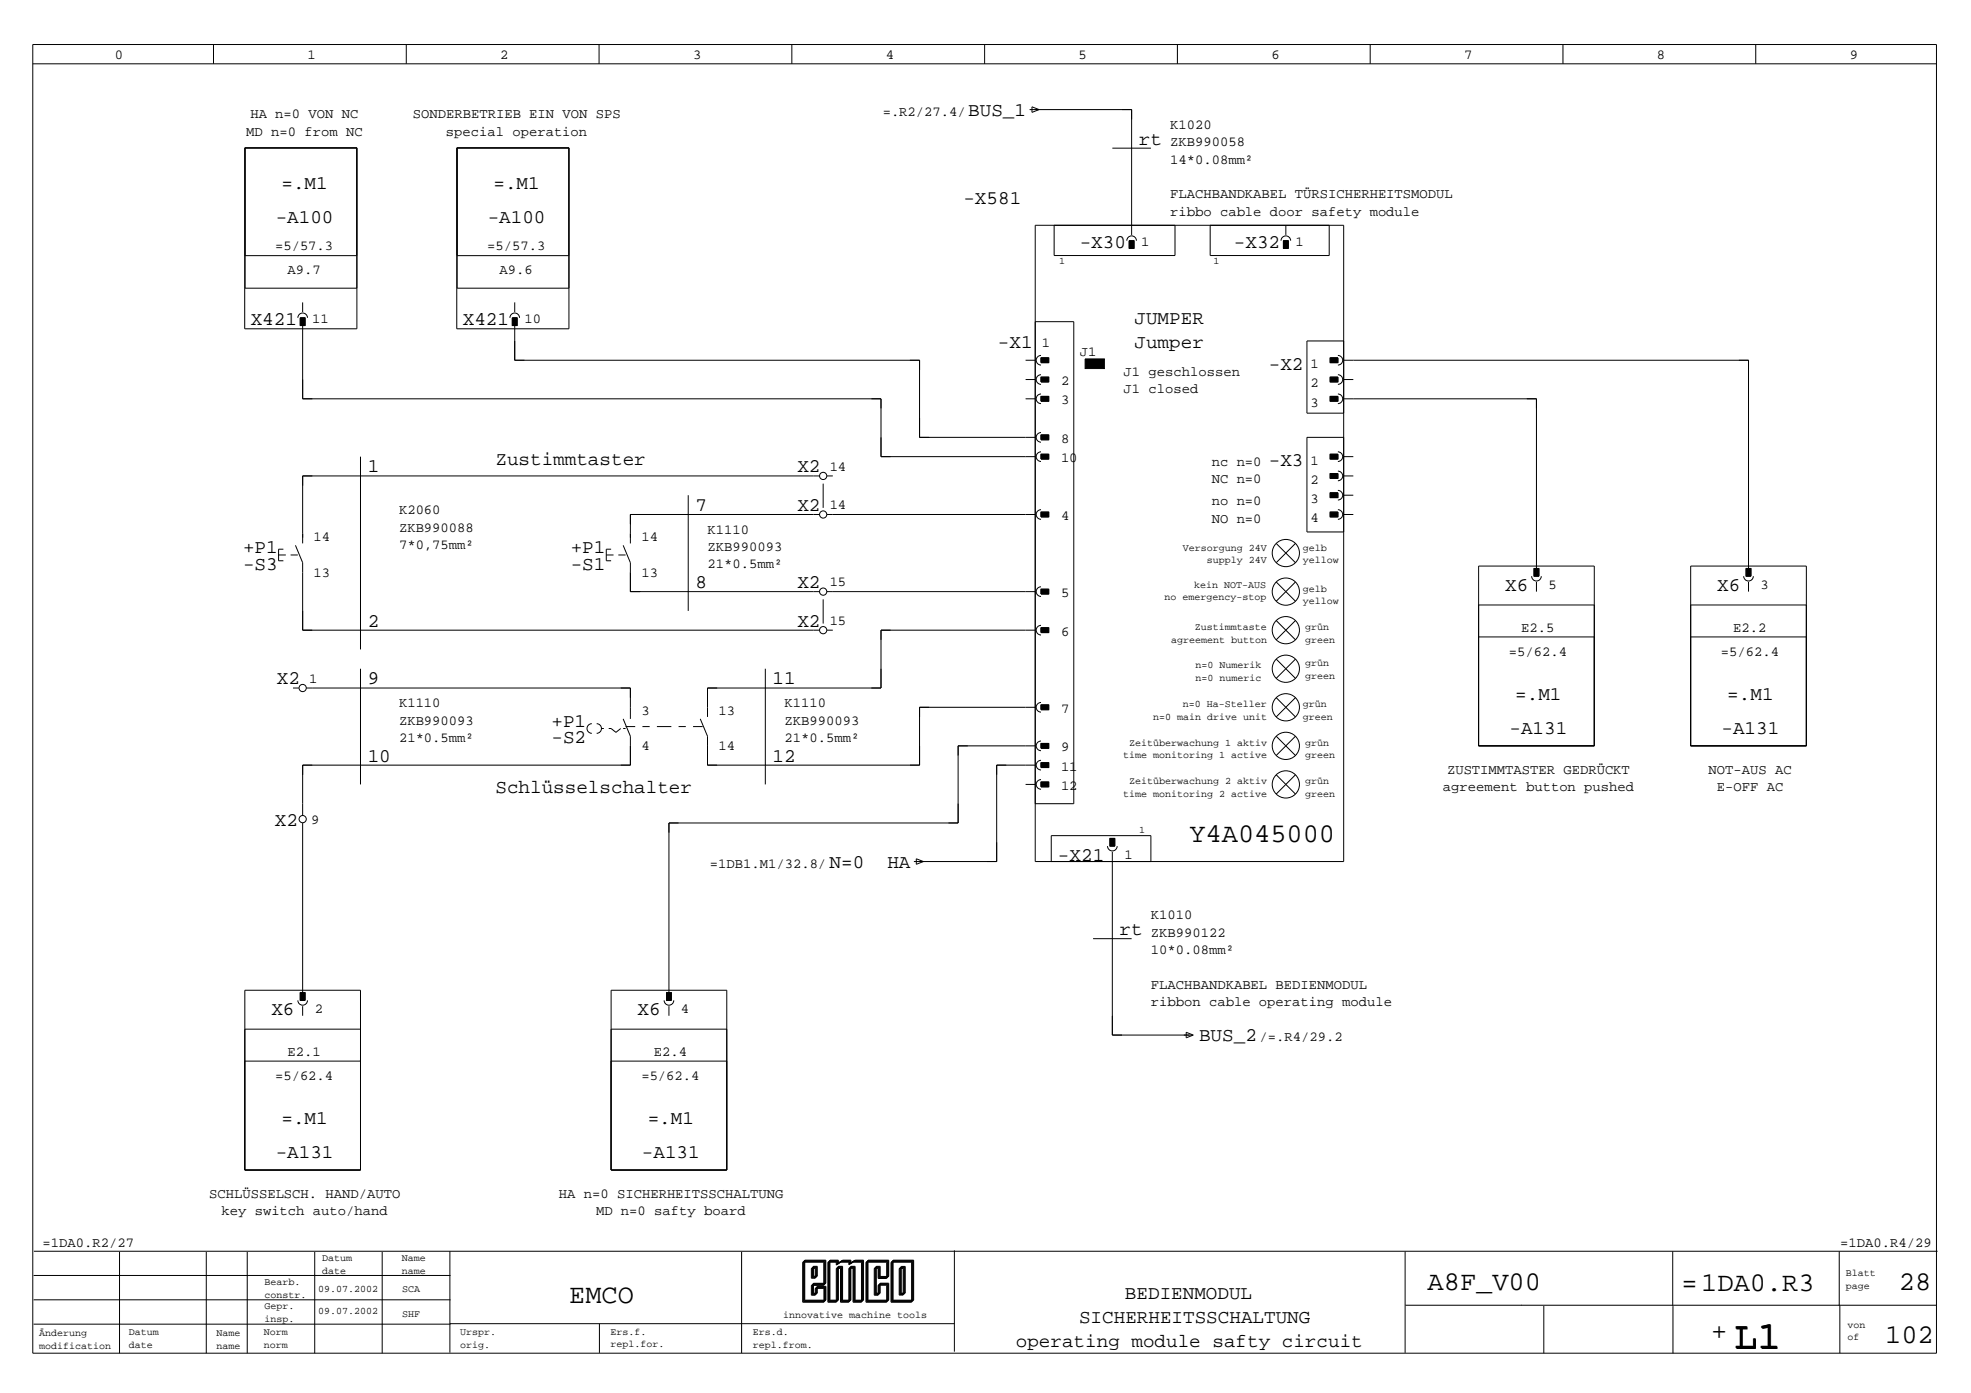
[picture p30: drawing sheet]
<svg xmlns="http://www.w3.org/2000/svg" width="297mm" height="210mm" viewBox="0 0 297 210" stroke-linecap="round" stroke-linejoin="round" font-family="sans-serif">
<defs><g id="words">
<text font-size="5.8" x="261.3" y="203.1">L1</text>
<g font-size="4.1">
<text x="179.3" y="126.9">Y4A045000</text>
<text x="85.8" y="196.3">EMCO</text>
<text x="215.2" y="194.4">A8F_V00</text>
<text x="253.4" y="194.5">=1DA0.R3</text>
<text x="286.2" y="194.4">28</text>
<text x="257.9" y="201.8">+</text>
<text x="284.1" y="202.4">102</text>
</g>
<g font-size="2.9">
<text x="145.9" y="17.4">BUS_1</text>
<text x="171.6" y="21.8">rt</text>
<text x="42.4" y="28.5">=.M1</text>
<text x="74.4" y="28.5">=.M1</text>
<text x="41.5" y="33.5">-A100</text>
<text x="73.5" y="33.5">-A100</text>
<text x="145.2" y="30.7">-X581</text>
<text x="162.7" y="37.3">-X30</text>
<text x="186" y="37.3">-X32</text>
<text x="37.8" y="48.9">X421</text>
<text x="69.7" y="48.9">X421</text>
<text x="150.4" y="52.5">-X1</text>
<text x="171" y="48.8">JUMPER</text>
<text x="171" y="52.4">Jumper</text>
<text x="191.2" y="55.7">-X2</text>
<text x="55.4" y="71.2">1</text>
<text x="74.7" y="70.1">Zustimmtaster</text>
<text x="120.2" y="71.2">X2</text>
<text x="191.2" y="70.3">-X3</text>
<text x="104.8" y="77">7</text>
<text x="120.2" y="77">X2</text>
<text x="36.6" y="83.3">+P1</text>
<text x="86" y="83.3">+P1</text>
<text x="36.6" y="85.9">-S3</text>
<text x="86" y="85.9">-S1</text>
<text x="104.8" y="88.6">8</text>
<text x="120.2" y="88.6">X2</text>
<text x="226.8" y="89">X6</text>
<text x="258.8" y="89">X6</text>
<text x="55.4" y="94.4">2</text>
<text x="120.2" y="94.4">X2</text>
<text x="41.7" y="103.1">X2</text>
<text x="55.4" y="103.1">9</text>
<text x="116.4" y="103.1">11</text>
<text x="228.4" y="105.5">=.M1</text>
<text x="260.3" y="105.5">=.M1</text>
<text x="83.1" y="109.5">+P1</text>
<text x="83.1" y="112">-S2</text>
<text x="227.5" y="110.5">-A131</text>
<text x="259.4" y="110.5">-A131</text>
<text x="55.4" y="114.7">10</text>
<text x="74.7" y="119.5">Schlüsselschalter</text>
<text x="116.4" y="114.7">12</text>
<text x="41.4" y="124.5">X2</text>
<text x="125" y="130.7">N=0</text>
<text x="133.7" y="130.7">HA</text>
<text x="159.4" y="129.7">-X21</text>
<text x="168.7" y="140.9">rt</text>
<text x="40.9" y="153">X6</text>
<text x="96.1" y="153">X6</text>
<text x="180.7" y="156.9">BUS_2</text>
<text x="42.4" y="169.4">=.M1</text>
<text x="97.6" y="169.4">=.M1</text>
<text x="41.5" y="174.5">-A131</text>
<text x="96.7" y="174.5">-A131</text>
<text x="169.5" y="195.7">BEDIENMODUL</text>
<text x="153.1" y="203">operating module safty circuit</text>
<text x="162.6" y="199.3">SICHERHEITSSCHALTUNG</text>
</g>
<g font-size="2.1">
<text x="17.3" y="8.9">0</text>
<text x="46.3" y="8.9">1</text>
<text x="75.4" y="8.9">2</text>
<text x="104.4" y="8.9">3</text>
<text x="133.5" y="8.9">4</text>
<text x="162.6" y="8.9">5</text>
<text x="191.6" y="8.9">6</text>
<text x="220.7" y="8.9">7</text>
<text x="249.7" y="8.9">8</text>
<text x="278.8" y="8.9">9</text>
<text x="37.7" y="17.8">HA n=0 VON NC</text>
<text x="62.2" y="17.8">SONDERBETRIEB EIN VON SPS</text>
<text x="133" y="17.4">=.R2/27.4/</text>
<text x="37.1" y="20.4">MD n=0 from NC</text>
<text x="67.2" y="20.4">special operation</text>
<text x="176.4" y="19.4">K1020</text>
<text x="176.4" y="22">ZKB990058</text>
<text x="176.4" y="24.6">14*0.08mm²</text>
<text x="176.4" y="29.9">FLACHBANDKABEL TÜRSICHERHEITSMODUL</text>
<text x="176.4" y="32.5">ribbo cable door safety module</text>
<text x="41.5" y="37.7">=5/57.3</text>
<text x="43.3" y="41.4">A9.7</text>
<text x="73.4" y="37.7">=5/57.3</text>
<text x="75.3" y="41.4">A9.6</text>
<text x="172" y="37.1">1</text>
<text x="195.2" y="37.1">1</text>
<text x="47.1" y="48.7">11</text>
<text x="79" y="48.7">10</text>
<text x="157" y="52.2">1</text>
<text x="162.7" y="53.6">J1</text>
<text x="159.9" y="58">2</text>
<text x="169.3" y="56.6">J1 geschlossen</text>
<text x="169.3" y="59.2">J1 closed</text>
<text x="197.5" y="55.5">1</text>
<text x="197.5" y="58.4">2</text>
<text x="159.9" y="60.9">3</text>
<text x="197.5" y="61.3">3</text>
<text x="125" y="70.9">14</text>
<text x="159.9" y="66.7">8</text>
<text x="159.9" y="69.6">10</text>
<text x="182.6" y="70.2">nc n=0</text>
<text x="197.5" y="70">1</text>
<text x="60.1" y="77.5">K2060</text>
<text x="125" y="76.7">14</text>
<text x="182.6" y="72.8">NC n=0</text>
<text x="182.6" y="76.1">no n=0</text>
<text x="197.5" y="72.9">2</text>
<text x="197.5" y="75.8">3</text>
<text x="47.3" y="81.5">14</text>
<text x="60.1" y="80.1">ZKB990088</text>
<text x="60.1" y="82.8">7*0,75mm²</text>
<text x="96.7" y="81.5">14</text>
<text x="106.6" y="80.4">K1110</text>
<text x="106.6" y="83">ZKB990093</text>
<text x="159.9" y="78.4">4</text>
<text x="182.6" y="78.7">NO n=0</text>
<text x="197.5" y="78.7">4</text>
<text x="47.3" y="86.9">13</text>
<text x="96.7" y="86.9">13</text>
<text x="106.6" y="85.7">21*0.5mm²</text>
<text x="125" y="88.3">15</text>
<text x="159.9" y="90">5</text>
<text x="233.4" y="88.8">5</text>
<text x="265.3" y="88.8">3</text>
<text x="125" y="94.2">15</text>
<text x="159.9" y="95.8">6</text>
<text x="229.3" y="95.2">E2.5</text>
<text x="261.2" y="95.2">E2.2</text>
<text x="227.4" y="98.8">=5/62.4</text>
<text x="259.4" y="98.8">=5/62.4</text>
<text x="46.6" y="102.9">1</text>
<text x="60.1" y="106.6">K1110</text>
<text x="96.7" y="107.7">3</text>
<text x="108.3" y="107.7">13</text>
<text x="118.2" y="106.6">K1110</text>
<text x="159.9" y="107.4">7</text>
<text x="60.1" y="109.2">ZKB990093</text>
<text x="60.1" y="111.8">21*0.5mm²</text>
<text x="96.7" y="113">4</text>
<text x="108.3" y="113">14</text>
<text x="118.2" y="109.2">ZKB990093</text>
<text x="118.2" y="111.8">21*0.5mm²</text>
<text x="159.9" y="113.2">9</text>
<text x="159.9" y="116.1">11</text>
<text x="159.9" y="119">12</text>
<text x="217.5" y="119.2">agreement button pushed</text>
<text x="218.1" y="116.6">ZUSTIMMTASTER GEDRÜCKT</text>
<text x="257.5" y="116.6">NOT-AUS AC</text>
<text x="258.7" y="119.2">E-OFF AC</text>
<text x="46.9" y="124.2">9</text>
<text x="107" y="130.7">=1DB1.M1/32.8/</text>
<text x="169.5" y="129.5">1</text>
<text x="173.4" y="138.5">K1010</text>
<text x="173.4" y="141.2">ZKB990122</text>
<text x="173.4" y="143.8">10*0.08mm²</text>
<text x="173.4" y="149">FLACHBANDKABEL BEDIENMODUL</text>
<text x="47.4" y="152.7">2</text>
<text x="102.6" y="152.7">4</text>
<text x="173.4" y="151.6">ribbon cable operating module</text>
<text x="43.3" y="159.1">E2.1</text>
<text x="98.5" y="159.1">E2.4</text>
<text x="189.8" y="156.9">/=.R4/29.2</text>
<text x="41.5" y="162.7">=5/62.4</text>
<text x="96.7" y="162.7">=5/62.4</text>
<text x="31.5" y="180.5">SCHLÜSSELSCH. HAND/AUTO</text>
<text x="33.4" y="183.1">key switch auto/hand</text>
<text x="84.2" y="180.5">HA n=0 SICHERHEITSSCHALTUNG</text>
<text x="89.8" y="183.1">MD n=0 safty board</text>
<text x="6.4" y="187.9">=1DA0.R2/27</text>
<text x="277.3" y="187.9">=1DA0.R4/29</text>
</g>
<g font-size="1.5">
<text x="159.6" y="39.8">1</text>
<text x="182.9" y="39.8">1</text>
<text x="178.3" y="83">Versorgung 24V</text>
<text x="196.3" y="83">gelb</text>
<text x="180" y="88.6">kein NOT-AUS</text>
<text x="181.9" y="84.9">supply 24V</text>
<text x="196.3" y="89.1">gelb</text>
<text x="196.3" y="84.9">yellow</text>
<text x="175.5" y="90.5">no emergency-stop</text>
<text x="180.1" y="95">Zustimmtaste</text>
<text x="196.3" y="91">yellow</text>
<text x="196.7" y="95">grün</text>
<text x="176.5" y="96.8">agreement button</text>
<text x="180.2" y="100.7">n=0 Numerik</text>
<text x="196.7" y="96.8">green</text>
<text x="196.7" y="100.4">grün</text>
<text x="178.3" y="106.6">n=0 Ha-Steller</text>
<text x="180.2" y="102.6">n=0 numeric</text>
<text x="196.3" y="106.6">grün</text>
<text x="196.7" y="102.3">green</text>
<text x="170.2" y="112.4">Zeitüberwachung 1 aktiv</text>
<text x="173.8" y="108.5">n=0 main drive unit</text>
<text x="196.3" y="108.5">green</text>
<text x="196.7" y="112.4">grün</text>
<text x="169.3" y="114.3">time monitoring 1 active</text>
<text x="170.2" y="118.2">Zeitüberwachung 2 aktiv</text>
<text x="196.7" y="114.3">green</text>
<text x="196.7" y="118.2">grün</text>
<text x="169.3" y="120.1">time monitoring 2 active</text>
<text x="171.7" y="125.5">1</text>
<text x="196.7" y="120.1">green</text>
<text x="48.6" y="190">Datum</text>
<text x="48.6" y="191.9">date</text>
<text x="60.5" y="190">Name</text>
<text x="60.5" y="191.9">name</text>
<text x="39.8" y="193.6">Bearb.</text>
<text x="39.8" y="195.5">constr.</text>
<text x="39.8" y="197.3">Gepr.</text>
<text x="48" y="194.6">09.07.2002</text>
<text x="60.6" y="194.7">SCA</text>
<text x="278.2" y="192.3">Blatt</text>
<text x="278.2" y="194.2">page</text>
<text x="5.9" y="201.3">Änderung</text>
<text x="5.9" y="203.2">modification</text>
<text x="19.4" y="201.2">Datum</text>
<text x="19.4" y="203.1">date</text>
<text x="32.6" y="201.3">Name</text>
<text x="32.6" y="203.2">name</text>
<text x="39.7" y="201.2">Norm</text>
<text x="39.7" y="203.1">norm</text>
<text x="39.8" y="199.2">insp.</text>
<text x="48" y="198">09.07.2002</text>
<text x="60.6" y="198.5">SHF</text>
<text x="69.3" y="201.2">Urspr.</text>
<text x="69.3" y="203.1">orig.</text>
<text x="92" y="201.1">Ers.f.</text>
<text x="92" y="203">repl.for.</text>
<text x="113.5" y="201.2">Ers.d.</text>
<text x="113.5" y="203.1">repl.from.</text>
<text x="118" y="198.6">innovative machine tools</text>
<text x="278.4" y="200.1">von</text>
<text x="278.4" y="202">of</text>
</g>
</g></defs>
<g fill="none" stroke="#000" stroke-width=".15">
<path d="M4.9 9.6h286.9M4.9 6.7h286.9v197.2h-286.9zM32.2 6.7v2.9M61.2 6.7v2.9M90.3 6.7v2.9M119.3 6.7v2.9M148.4 6.7v2.9M155.2 16.5h15.3v18.9M155.5 16.1l1.1 .4-1.1 .4zM177.4 6.7v2.9M206.5 6.7v2.9M235.5 6.7v2.9"/>
<path d="M264.6 6.7v2.9M36.9 22.3h16.9v27.2h-16.9zM36.9 22.3v21.1h16.9M36.9 22.3h16.9M53.8 22.3v16.2h-16.9M68.8 22.3h16.9v27.2h-16.9zM68.9 22.3v21.1h16.8M68.9 22.3h16.8M85.7 22.3v16.2h-16.8M156 33.9h46.5v95.9h-46.5zM158.9 33.9v4.6h18.2v-4.6M167.6 22.3h5.8"/>
<path d="M169.8 36.3a.73 .73 0 0 1 .7-.8 .73 .73 0 0 1 .8 .8M170.2 36.3h.7v1.1h-.7zM182.4 33.9v4.6h17.9v-4.6M193.1 36.3a.73 .73 0 0 1 .7-.8 .73 .73 0 0 1 .7 .8M193.4 36.3h.7v1.1h-.7zM193.8 33.9v1.5M44.9 47.9a.73 .73 0 0 1 .7-.7 .73 .73 0 0 1 .7 .7M45.2 47.9h.8v1.2h-.8zM45.6 45.6v1.4M45.6 48.5v11.6h87.2v8.7h23.2M76.8 47.9a.73 .73 0 0 1 .8-.7 .73 .73 0 0 1 .7 .7M77.2 47.9h.7v1.2h-.7z"/>
<path d="M77.6 45.6v1.4M77.6 48.5v5.8h61v11.6h17.4M154.6 54.3h1.4M154.6 57.2h1.4M156 48.5h5.8v72.6h-5.8M156.9 53.6a.73 .73 0 0 0-.7 .7 .73 .73 0 0 0 .7 .7M156.9 56.5a.73 .73 0 0 0-.7 .7 .73 .73 0 0 0 .7 .7M156.9 59.4a.73 .73 0 0 0-.7 .7 .73 .73 0 0 0 .7 .7M156.9 53.9h1.1v.7h-1.1zM156.9 56.8h1.1v.8h-1.1zM156.9 59.7h1.1v.8h-1.1zM200.5 53.9h1.1v.7h-1.1z"/>
<path d="M200.5 56.8h1.1v.8h-1.1zM200.5 59.7h1.1v.8h-1.1zM201.6 53.6a.73 .73 0 0 1 .8 .7 .73 .73 0 0 1-.8 .7M201.6 56.5a.73 .73 0 0 1 .8 .7 .73 .73 0 0 1-.8 .7M201.6 59.4a.73 .73 0 0 1 .8 .7 .73 .73 0 0 1-.8 .7M202.5 54.3h61v31.9M202.5 51.4h-5.5v10.9h5.5M202.5 57.2h1.5M54.3 68.8v29.1M103.7 74.6v17.5M123.5 71.7h-77.9v10.2M123.5 77.5h-28.5v4.4"/>
<path d="M124.1 72.9v3.6M124.6 71.7h.9M124.6 77.5h31.4M154.6 60.1h1.4M156.9 65.2a.73 .73 0 0 0-.7 .7 .73 .73 0 0 0 .7 .7M156.9 68.1a.73 .73 0 0 0-.7 .7 .73 .73 0 0 0 .7 .7M156.9 76.8a.73 .73 0 0 0-.7 .7 .73 .73 0 0 0 .7 .8M156.9 65.5h1.1v.8h-1.1zM156.9 68.4h1.1v.8h-1.1zM156.9 77.2h1.1v.7h-1.1zM200.5 68.4h1.1v.8h-1.1zM200.5 77.2h1.1v.7h-1.1z"/>
<path d="M200.5 71.4h1.1v.7h-1.1zM200.5 74.3h1.1v.7h-1.1zM201.6 68.1a.73 .73 0 0 1 .8 .7 .73 .73 0 0 1-.8 .7M201.6 71a.73 .73 0 0 1 .8 .7 .73 .73 0 0 1-.8 .7M201.6 73.9a.73 .73 0 0 1 .8 .7 .73 .73 0 0 1-.8 .7M201.6 76.8a.73 .73 0 0 1 .8 .7 .73 .73 0 0 1-.8 .8M202.5 71.7h1.5M202.5 77.5h1.5M202.5 60.1h29.1v26.1M202.5 65.9h-5.5v14.3h5.5M202.5 68.8h1.5M202.5 74.6h1.5"/>
<path d="M42 83.6h1.1M42.7 82.8h-.7v1.7h.7M43.8 83.6h1.1M44.5 82.2l1.1 2.6v10.2h77.9M91.4 83.6h1.1M92.1 82.8h-.7v1.7h.7M93.2 83.6h1.1M93.9 82.2l1.1 2.6v4.3h28.5M124.1 90.3v3.7M124.6 89.1h31.4M124.6 95h.9M156 95h-23.2v8.7h-26.2v4.3"/>
<path d="M156.9 88.4a.73 .73 0 0 0-.7 .7 .73 .73 0 0 0 .7 .8M156.9 94.2a.73 .73 0 0 0-.7 .8 .73 .73 0 0 0 .7 .7M156.9 88.8h1.1v.7h-1.1zM156.9 94.6h1.1v.7h-1.1zM192.3 81.9l2.9 2.9M192.3 87.7l2.9 2.9M192.3 93.5l2.9 2.9M192.3 99.3l2.9 2.9M195.2 81.9l-2.9 2.9M195.2 87.7l-2.9 2.9M195.2 93.5l-2.9 2.9M195.2 99.3l-2.9 2.9"/>
<path d="M222.8 96h17.5M222.8 85.3h17.5v27.1h-17.5zM222.8 91.2h17.5M230.8 86.8a.73 .73 0 0 0 .8 .7 .73 .73 0 0 0 .7-.7M231.2 85.7h.7v1.1h-.7zM231.6 87.7v1.4M254.8 91.2h17.4M262.8 86.8a.73 .73 0 0 0 .7 .7 .73 .73 0 0 0 .7-.7M263.1 85.7h.8v1.1h-.8zM263.5 87.7v1.4M272.2 96h-17.4v16.4h17.4v-27.1h-17.4v27.1M44.2 103.7h.8"/>
<path d="M46.2 103.7h48.8v4.6M54.3 100.8v17.4M89.2 109a.73 .73 0 0 0-.7 .8 .73 .73 0 0 0 .7 .7M89.9 109a.73 .73 0 0 1 .7 .8 .73 .73 0 0 1-.7 .7M90.6 109.8h.4M91.7 109.8h.4l.7 .6 .7-.6M93.9 108.3l1.1 2.6v4.4h-49.4v7.5M93.9 109.8h.4M94.3 109.5h1.4M96.8 109.5h1.1M99 109.5h2.2M102.3 109.5h1.1"/>
<path d="M104.4 109.5h1.5M115.3 100.8v17.4M154.6 118.2h1.4M156 106.6h-17.4v8.7h-32v-4.4l-1.1-2.6M156 115.3h-5.8v14.5h-12.5M156 112.4h-11.6v11.6h-43.6v26.2M156.9 105.9a.73 .73 0 0 0-.7 .7 .73 .73 0 0 0 .7 .7M156.9 111.7a.73 .73 0 0 0-.7 .7 .73 .73 0 0 0 .7 .7M156.9 114.6a.73 .73 0 0 0-.7 .7 .73 .73 0 0 0 .7 .7M156.9 117.5a.73 .73 0 0 0-.7 .7 .73 .73 0 0 0 .7 .7M156.9 106.2h1.1v.7h-1.1zM156.9 112h1.1v.8h-1.1z"/>
<path d="M156.9 114.9h1.1v.8h-1.1zM156.9 117.8h1.1v.8h-1.1zM192.3 105.1l2.9 2.9M192.3 110.9l2.9 2.9M192.3 116.7l2.9 3M195.2 105.1l-2.9 2.9M195.2 110.9l-2.9 2.9M195.2 116.7l-2.9 3M45.6 124v26.2M138.1 129.4l1.1 .4-1.1 .4zM158.4 129.8v-3.9h15v3.9M166.9 127.5a.73 .73 0 0 0 .7 .7 .73 .73 0 0 0 .8-.7"/>
<path d="M167.3 126.3h.7v1.2h-.7zM167.6 128.4v27.6h12.1M36.9 159.9h17.4M36.9 149.2h17.4v27.1h-17.4zM36.9 155.1h17.4M44.9 150.7a.73 .73 0 0 0 .7 .8 .73 .73 0 0 0 .7-.8M45.2 149.6h.8v1.1h-.8zM45.6 151.6v1.5M92.1 159.9h17.4M92.1 155.1h17.4M92.1 149.2h17.4v27.1h-17.4zM100.1 150.7a.73 .73 0 0 0 .7 .8 .73 .73 0 0 0 .7-.8"/>
<path d="M100.4 149.6h.8v1.1h-.8zM100.8 151.6v1.5M164.7 141.4h5.8M178.8 155.6l1 .4-1 .4zM5.1 192.2h62.8M5.1 195.9h62.8M5.1 199.5h62.8M5.1 188.5h286.9M18 188.7v15.2M31.1 188.7v15.2M37.3 188.7v15.2M47.4 188.7v15.2"/>
<path d="M57.6 188.7v15.2M67.8 188.6v15.2M67.8 199.5h76M90.3 199.5v4.4M111.8 188.6v15.3M121 190.2h3.1v3.5h-1.8v1.5h.6v-1.1h1.3v2.1h-3.2zM121.1 190.1h3.1v3.5h-1.8v1.5h.5v-1.1h1.4v2.1h-3.2zM121.1 190h3.2v3.5h-1.9v1.5h.6v-1h1.3v2.1h-3.2zM121.2 190h3.2v3.4h-1.9v1.5h.6v-1h1.3v2.1h-3.2zM121.3 189.9h3.2v3.5h-1.9v1.5h.6v-1.1h1.3v2.1h-3.2zM122.3 191.1h.6v1.5h-.6zM122.4 191h.5v1.5h-.5z"/>
<path d="M122.4 191h.6v1.4h-.6zM122.5 190.9h.6v1.5h-.6zM122.6 190.8h.6v1.5h-.6zM124.8 190.2h1.2v.4l.7-.4h1.2v.4l.7-.4h1.2v6h-1.2v-5.1h-.7v5.1h-1.2v-5.1h-.7v5.1h-1.2zM126.8 190.1h1.2v.4l.6-.4h1.3v6h-1.3v-5.1h-.6v5.1h-1.2v-5.1h-.7v5.1h-1.2v-6h1.2v.4l.7-.5h1.3v.4l.7-.4h1.3v6h-1.3v-5.1h-.6v5.1h-1.3v-5.1h-.6v5.1h-1.3v-6h1.3v.4l.7-.5h1.2v.4l.7-.4h1.2v6h-1.2v-5.1h-.7v5.1h-1.2v-5.1h-.7v5.1h-1.2v-6h1.2v.4M126.9 190h1.3v.3M128.7 190h1.3v6.1h-1.3v-5.1h-.6v5.1h-1.3v-5.1h-.6v5.1h-1.3v-6.1h1.3v.5M130.5 190.2h3.1v2.4h-1.3v-1.5h-.5v4.1h.5v-1.5h1.3v2.5h-3.1zM130.6 190.1h3.1v2.5h-1.3v-1.6h-.6v4.1h.6v-1.5h1.3v2.5h-3.1zM130.7 190h3.1v2.5h-1.3v-1.5h-.6v4h.6v-1.5h1.3v2.6h-3.1zM130.7 190h3.2v2.4h-1.3v-1.5h-.6v4h.6v-1.5h1.3v2.6h-3.2zM130.8 189.9h3.1v2.4h-1.3v-1.5h-.5v4.1h.5v-1.5h1.3v2.5h-3.1z"/>
<path d="M134.3 190.2h3.1v6h-3.1zM134.4 190.1h3.1v6h-3.1zM134.4 190h3.1v6.1h-3.1zM134.5 190h3.1v6h-3.1zM134.6 189.9h3.1v6h-3.1zM135.5 191.1h.6v4.1h-.6zM135.6 191h.6v4.1h-.6zM135.7 191h.6v4h-.6zM135.7 190.9h.6v4h-.6zM135.8 190.8h.6v4h-.6zM143.8 188.4v15.3M211.8 188.6v15.3"/>
<path d="M211.8 196.7h80.1M232.7 196.8v7.1M252.1 188.6v8.2M252.1 196.8v7.1M277.2 188.6v8.1M277.3 196.7v7.2"/>
<circle cx="124.1" cy="71.7" r=".54"/>
<circle cx="124.1" cy="77.5" r=".54"/>
<circle cx="124.1" cy="89.1" r=".54"/>
<circle cx="124.1" cy="95" r=".54"/>
<circle cx="193.8" cy="83.3" r="2.05"/>
<circle cx="193.8" cy="89.1" r="2.05"/>
<circle cx="193.8" cy="95" r="2.05"/>
<circle cx="45.6" cy="103.7" r=".54"/>
<circle cx="193.8" cy="106.6" r="2.05"/>
<circle cx="193.8" cy="112.4" r="2.05"/>
<circle cx="193.8" cy="118.2" r="2.05"/>
<circle cx="193.8" cy="100.8" r="2.05"/>
<circle cx="45.6" cy="123.4" r=".54"/>
</g>
<g fill="#000" stroke="#000" stroke-width=".15">
<path d="M170.2 36.3h.7v1.1h-.7zM193.4 36.3h.7v1.1h-.7zM45.2 47.9h.8v1.2h-.8zM77.2 47.9h.7v1.2h-.7zM156.9 53.9h1.1v.7h-1.1zM156.9 56.8h1.1v.8h-1.1zM163.5 54.1h2.9v1.4h-2.9zM200.5 53.9h1.1v.7h-1.1zM200.5 56.8h1.1v.8h-1.1zM200.5 59.7h1.1v.8h-1.1zM156.9 59.7h1.1v.8h-1.1zM156.9 65.5h1.1v.8h-1.1z"/>
<path d="M156.9 68.4h1.1v.8h-1.1zM156.9 77.2h1.1v.7h-1.1zM200.5 68.4h1.1v.8h-1.1zM200.5 71.4h1.1v.7h-1.1zM200.5 74.3h1.1v.7h-1.1zM200.5 77.2h1.1v.7h-1.1zM156.9 88.8h1.1v.7h-1.1zM156.9 94.6h1.1v.7h-1.1zM231.2 85.7h.7v1.1h-.7zM263.1 85.7h.8v1.1h-.8zM156.9 106.2h1.1v.7h-1.1zM156.9 112h1.1v.8h-1.1z"/>
<path d="M156.9 114.9h1.1v.8h-1.1zM156.9 117.8h1.1v.8h-1.1zM167.3 126.3h.7v1.2h-.7zM45.2 149.6h.8v1.1h-.8zM100.4 149.6h.8v1.1h-.8z"/>
</g>
<use href="#words"/>
</svg>
